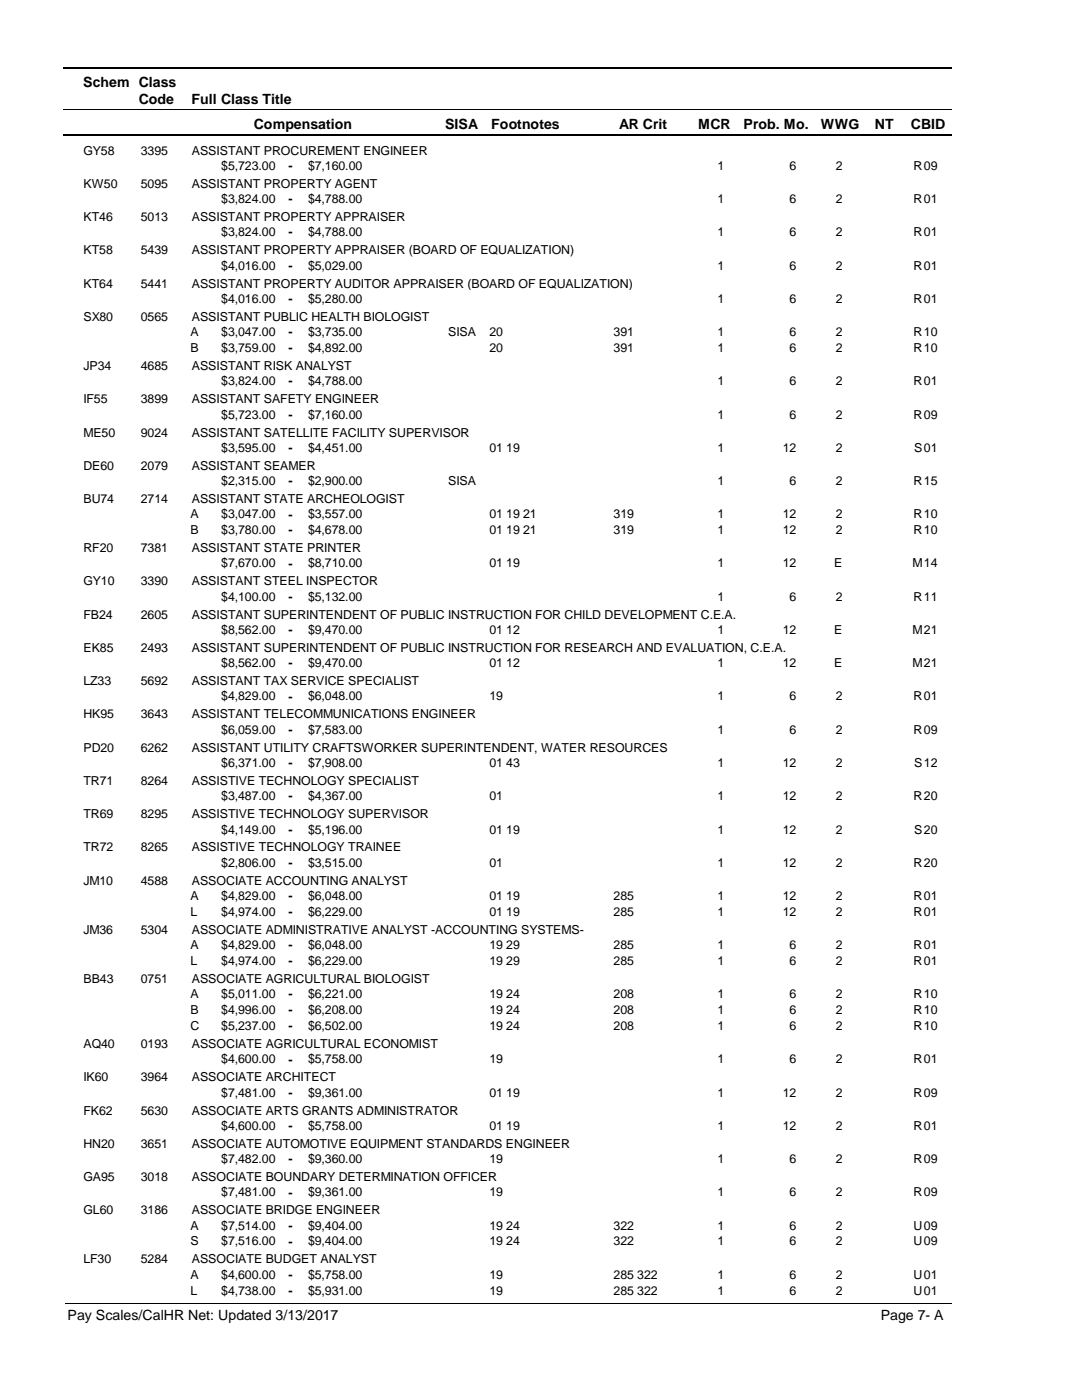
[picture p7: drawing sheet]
<svg xmlns="http://www.w3.org/2000/svg" width="216mm" height="279mm" viewBox="0 0 216 279" stroke-linecap="round" stroke-linejoin="round" font-family="sans-serif">
<defs><g id="words">
<g font-size="2.8">
<text x="16.6" y="17.3">Schem Class</text>
<text x="27.7" y="20.7">Code</text>
<text x="38.2" y="20.7">Full Class Title</text>
<text x="50.6" y="25.7">Compensation</text>
<text x="88.7" y="25.7">SISA</text>
<text x="98" y="25.7">Footnotes</text>
<text x="123.5" y="25.7">AR Crit</text>
<text x="139.2" y="25.7">MCR</text>
<text x="148.3" y="25.7">Prob. Mo.</text>
<text x="163.7" y="25.7">WWG</text>
<text x="174.5" y="25.7">NT</text>
<text x="181.6" y="25.7">CBID</text>
<text x="13.5" y="263.5">Pay Scales/CalHR Net: Updated 3/13/2017</text>
<text x="175.6" y="263.5">Page 7- A</text>
</g>
<g font-size="2.5">
<text x="16.6" y="30.8">GY58</text>
<text x="28.1" y="30.8">3395</text>
<text x="38.2" y="30.8">ASSISTANT PROCUREMENT ENGINEER</text>
<text x="44.1" y="33.9">$5,723.00</text>
<text x="57.5" y="33.9">-</text>
<text x="61.4" y="33.9">$7,160.00</text>
<text x="143.1" y="33.9">1</text>
<text x="157.5" y="33.9">6</text>
<text x="166.6" y="33.9">2</text>
<text x="182.2" y="33.9">R</text>
<text x="184.2" y="33.9">09</text>
<text x="16.6" y="37.5">KW50</text>
<text x="28.1" y="37.5">5095</text>
<text x="38.2" y="37.5">ASSISTANT PROPERTY AGENT</text>
<text x="44.1" y="40.6">$3,824.00</text>
<text x="57.5" y="40.6">-</text>
<text x="61.4" y="40.6">$4,788.00</text>
<text x="143.1" y="40.6">1</text>
<text x="157.5" y="40.6">6</text>
<text x="166.6" y="40.6">2</text>
<text x="182.2" y="40.6">R</text>
<text x="184.2" y="40.6">01</text>
<text x="16.6" y="44.1">KT46</text>
<text x="28.1" y="44.1">5013</text>
<text x="38.2" y="44.1">ASSISTANT PROPERTY APPRAISER</text>
<text x="44.1" y="47.2">$3,824.00</text>
<text x="57.5" y="47.2">-</text>
<text x="61.4" y="47.2">$4,788.00</text>
<text x="143.1" y="47.2">1</text>
<text x="157.5" y="47.2">6</text>
<text x="166.6" y="47.2">2</text>
<text x="182.2" y="47.2">R</text>
<text x="184.2" y="47.2">01</text>
<text x="16.6" y="50.7">KT58</text>
<text x="28.1" y="50.7">5439</text>
<text x="38.2" y="50.7">ASSISTANT PROPERTY APPRAISER (BOARD OF EQUALIZATION)</text>
<text x="44.1" y="53.8">$4,016.00</text>
<text x="57.5" y="53.9">-</text>
<text x="61.4" y="53.8">$5,029.00</text>
<text x="143.1" y="53.8">1</text>
<text x="157.5" y="53.8">6</text>
<text x="166.6" y="53.8">2</text>
<text x="182.2" y="53.8">R</text>
<text x="184.2" y="53.8">01</text>
<text x="16.6" y="57.4">KT64</text>
<text x="28.1" y="57.4">5441</text>
<text x="38.2" y="57.4">ASSISTANT PROPERTY AUDITOR APPRAISER (BOARD OF EQUALIZATION)</text>
<text x="16.6" y="64">SX80</text>
<text x="28.1" y="64">0565</text>
<text x="38.2" y="64">ASSISTANT PUBLIC HEALTH BIOLOGIST</text>
<text x="44.1" y="60.5">$4,016.00</text>
<text x="57.5" y="60.5">-</text>
<text x="61.4" y="60.5">$5,280.00</text>
<text x="143.1" y="60.5">1</text>
<text x="157.5" y="60.5">6</text>
<text x="166.6" y="60.5">2</text>
<text x="182.2" y="60.5">R</text>
<text x="184.2" y="60.5">01</text>
<text x="38" y="67.1">A</text>
<text x="38" y="70.2">B</text>
<text x="44.1" y="67.1">$3,047.00</text>
<text x="44.1" y="70.2">$3,759.00</text>
<text x="57.5" y="67.1">-</text>
<text x="57.5" y="70.3">-</text>
<text x="61.4" y="67.1">$3,735.00</text>
<text x="61.4" y="70.2">$4,892.00</text>
<text x="89.4" y="67.1">SISA</text>
<text x="97.6" y="67.1">20</text>
<text x="97.6" y="70.2">20</text>
<text x="122.4" y="67.1">391</text>
<text x="122.4" y="70.2">391</text>
<text x="143.1" y="67.1">1</text>
<text x="143.1" y="70.2">1</text>
<text x="157.5" y="67.1">6</text>
<text x="157.5" y="70.2">6</text>
<text x="166.6" y="67.1">2</text>
<text x="166.6" y="70.2">2</text>
<text x="182.2" y="67.1">R</text>
<text x="182.2" y="70.2">R</text>
<text x="184.2" y="67.1">10</text>
<text x="184.2" y="70.2">10</text>
<text x="16.6" y="73.8">JP34</text>
<text x="28.1" y="73.8">4685</text>
<text x="38.2" y="73.8">ASSISTANT RISK ANALYST</text>
<text x="44.1" y="76.9">$3,824.00</text>
<text x="57.5" y="76.9">-</text>
<text x="61.4" y="76.9">$4,788.00</text>
<text x="143.1" y="76.9">1</text>
<text x="157.5" y="76.9">6</text>
<text x="166.6" y="76.9">2</text>
<text x="182.2" y="76.9">R</text>
<text x="184.2" y="76.9">01</text>
<text x="16.6" y="80.5">IF55</text>
<text x="28.1" y="80.5">3899</text>
<text x="38.2" y="80.5">ASSISTANT SAFETY ENGINEER</text>
<text x="44.1" y="83.6">$5,723.00</text>
<text x="57.5" y="83.6">-</text>
<text x="61.4" y="83.6">$7,160.00</text>
<text x="143.1" y="83.6">1</text>
<text x="157.5" y="83.6">6</text>
<text x="166.6" y="83.6">2</text>
<text x="182.2" y="83.6">R</text>
<text x="184.2" y="83.6">09</text>
<text x="16.6" y="87.1">ME50</text>
<text x="28.1" y="87.1">9024</text>
<text x="38.2" y="87.1">ASSISTANT SATELLITE FACILITY SUPERVISOR</text>
<text x="16.6" y="93.7">DE60</text>
<text x="28.1" y="93.7">2079</text>
<text x="38.2" y="93.7">ASSISTANT SEAMER</text>
<text x="44.1" y="90.2">$3,595.00</text>
<text x="57.5" y="90.2">-</text>
<text x="61.4" y="90.2">$4,451.00</text>
<text x="97.6" y="90.2">01 19</text>
<text x="143.1" y="90.2">1</text>
<text x="156.1" y="90.2">12</text>
<text x="166.6" y="90.2">2</text>
<text x="182.3" y="90.2">S</text>
<text x="184.2" y="90.2">01</text>
<text x="16.6" y="100.4">BU74</text>
<text x="28.1" y="100.4">2714</text>
<text x="38.2" y="100.4">ASSISTANT STATE ARCHEOLOGIST</text>
<text x="44.1" y="96.8">$2,315.00</text>
<text x="57.5" y="96.8">-</text>
<text x="61.4" y="96.8">$2,900.00</text>
<text x="89.4" y="96.8">SISA</text>
<text x="143.1" y="96.8">1</text>
<text x="157.5" y="96.8">6</text>
<text x="166.6" y="96.8">2</text>
<text x="182.2" y="96.8">R</text>
<text x="184.2" y="96.8">15</text>
<text x="38" y="103.5">A</text>
<text x="38" y="106.6">B</text>
<text x="44.1" y="103.5">$3,047.00</text>
<text x="44.1" y="106.6">$3,780.00</text>
<text x="57.5" y="103.5">-</text>
<text x="57.5" y="106.7">-</text>
<text x="61.4" y="103.5">$3,557.00</text>
<text x="61.4" y="106.6">$4,678.00</text>
<text x="97.6" y="103.5">01 19 21</text>
<text x="97.6" y="106.6">01 19 21</text>
<text x="122.4" y="103.5">319</text>
<text x="122.4" y="106.6">319</text>
<text x="143.1" y="103.5">1</text>
<text x="143.1" y="106.6">1</text>
<text x="156.1" y="103.5">12</text>
<text x="156.1" y="106.6">12</text>
<text x="166.6" y="103.5">2</text>
<text x="166.6" y="106.6">2</text>
<text x="182.2" y="103.5">R</text>
<text x="182.2" y="106.6">R</text>
<text x="184.2" y="103.5">10</text>
<text x="184.2" y="106.6">10</text>
<text x="16.6" y="110.2">RF20</text>
<text x="28.1" y="110.2">7381</text>
<text x="38.2" y="110.2">ASSISTANT STATE PRINTER</text>
<text x="44.1" y="113.2">$7,670.00</text>
<text x="57.5" y="113.3">-</text>
<text x="61.4" y="113.2">$8,710.00</text>
<text x="97.6" y="113.2">01 19</text>
<text x="143.1" y="113.2">1</text>
<text x="156.1" y="113.2">12</text>
<text x="166.3" y="113.2">E</text>
<text x="181.9" y="113.2">M</text>
<text x="184.2" y="113.2">14</text>
<text x="16.6" y="116.8">GY10</text>
<text x="28.1" y="116.8">3390</text>
<text x="38.2" y="116.8">ASSISTANT STEEL INSPECTOR</text>
<text x="44.1" y="119.9">$4,100.00</text>
<text x="57.5" y="119.9">-</text>
<text x="61.4" y="119.9">$5,132.00</text>
<text x="143.1" y="119.9">1</text>
<text x="157.5" y="119.9">6</text>
<text x="166.6" y="119.9">2</text>
<text x="182.2" y="119.9">R</text>
<text x="184.2" y="119.9">11</text>
<text x="16.6" y="123.5">FB24</text>
<text x="28.1" y="123.5">2605</text>
<text x="38.2" y="123.5">ASSISTANT SUPERINTENDENT OF PUBLIC INSTRUCTION FOR CHILD DEVELOPMENT C.E.A.</text>
<text x="16.6" y="130.1">EK85</text>
<text x="28.1" y="130.1">2493</text>
<text x="38.2" y="130.1">ASSISTANT SUPERINTENDENT OF PUBLIC INSTRUCTION FOR RESEARCH AND EVALUATION, C.E.A.</text>
<text x="44.1" y="126.5">$8,562.00</text>
<text x="57.5" y="126.6">-</text>
<text x="61.4" y="126.5">$9,470.00</text>
<text x="97.6" y="126.5">01 12</text>
<text x="143.1" y="126.5">1</text>
<text x="156.1" y="126.5">12</text>
<text x="166.3" y="126.5">E</text>
<text x="181.9" y="126.5">M</text>
<text x="184.2" y="126.5">21</text>
<text x="16.6" y="136.7">LZ33</text>
<text x="28.1" y="136.7">5692</text>
<text x="38.2" y="136.7">ASSISTANT TAX SERVICE SPECIALIST</text>
<text x="44.1" y="133.2">$8,562.00</text>
<text x="57.5" y="133.2">-</text>
<text x="61.4" y="133.2">$9,470.00</text>
<text x="97.6" y="133.2">01 12</text>
<text x="143.1" y="133.2">1</text>
<text x="156.1" y="133.2">12</text>
<text x="166.3" y="133.2">E</text>
<text x="181.9" y="133.2">M</text>
<text x="184.2" y="133.2">21</text>
<text x="16.6" y="143.4">HK95</text>
<text x="28.1" y="143.4">3643</text>
<text x="38.2" y="143.4">ASSISTANT TELECOMMUNICATIONS ENGINEER</text>
<text x="44.1" y="139.8">$4,829.00</text>
<text x="57.5" y="139.8">-</text>
<text x="61.4" y="139.8">$6,048.00</text>
<text x="97.6" y="139.8">19</text>
<text x="143.1" y="139.8">1</text>
<text x="157.5" y="139.8">6</text>
<text x="166.6" y="139.8">2</text>
<text x="182.2" y="139.8">R</text>
<text x="184.2" y="139.8">01</text>
<text x="44.1" y="146.4">$6,059.00</text>
<text x="57.5" y="146.5">-</text>
<text x="61.4" y="146.4">$7,583.00</text>
<text x="143.1" y="146.4">1</text>
<text x="157.5" y="146.4">6</text>
<text x="166.6" y="146.4">2</text>
<text x="182.2" y="146.4">R</text>
<text x="184.2" y="146.4">09</text>
<text x="16.6" y="150">PD20</text>
<text x="28.1" y="150">6262</text>
<text x="38.2" y="150">ASSISTANT UTILITY CRAFTSWORKER SUPERINTENDENT, WATER RESOURCES</text>
<text x="44.1" y="153.1">$6,371.00</text>
<text x="57.5" y="153.1">-</text>
<text x="61.4" y="153.1">$7,908.00</text>
<text x="97.6" y="153.1">01 43</text>
<text x="143.1" y="153.1">1</text>
<text x="156.1" y="153.1">12</text>
<text x="166.6" y="153.1">2</text>
<text x="182.3" y="153.1">S</text>
<text x="184.2" y="153.1">12</text>
<text x="16.6" y="156.6">TR71</text>
<text x="28.1" y="156.6">8264</text>
<text x="38.2" y="156.6">ASSISTIVE TECHNOLOGY SPECIALIST</text>
<text x="44.1" y="159.7">$3,487.00</text>
<text x="57.5" y="159.7">-</text>
<text x="61.4" y="159.7">$4,367.00</text>
<text x="97.6" y="159.7">01</text>
<text x="143.1" y="159.7">1</text>
<text x="156.1" y="159.7">12</text>
<text x="166.6" y="159.7">2</text>
<text x="182.2" y="159.7">R</text>
<text x="184.2" y="159.7">20</text>
<text x="16.6" y="163.3">TR69</text>
<text x="28.1" y="163.3">8295</text>
<text x="38.2" y="163.3">ASSISTIVE TECHNOLOGY SUPERVISOR</text>
<text x="44.1" y="166.4">$4,149.00</text>
<text x="57.5" y="166.4">-</text>
<text x="61.4" y="166.4">$5,196.00</text>
<text x="97.6" y="166.4">01 19</text>
<text x="143.1" y="166.4">1</text>
<text x="156.1" y="166.4">12</text>
<text x="166.6" y="166.4">2</text>
<text x="182.3" y="166.4">S</text>
<text x="184.2" y="166.4">20</text>
<text x="16.6" y="169.9">TR72</text>
<text x="28.1" y="169.9">8265</text>
<text x="38.2" y="169.9">ASSISTIVE TECHNOLOGY TRAINEE</text>
<text x="44.1" y="173">$2,806.00</text>
<text x="57.5" y="173">-</text>
<text x="61.4" y="173">$3,515.00</text>
<text x="97.6" y="173">01</text>
<text x="143.1" y="173">1</text>
<text x="156.1" y="173">12</text>
<text x="166.6" y="173">2</text>
<text x="182.2" y="173">R</text>
<text x="184.2" y="173">20</text>
<text x="16.6" y="176.6">JM10</text>
<text x="28.1" y="176.6">4588</text>
<text x="38" y="179.6">A</text>
<text x="38.2" y="176.6">ASSOCIATE ACCOUNTING ANALYST</text>
<text x="44.1" y="179.6">$4,829.00</text>
<text x="57.5" y="179.7">-</text>
<text x="61.4" y="179.6">$6,048.00</text>
<text x="97.6" y="179.6">01 19</text>
<text x="122.4" y="179.6">285</text>
<text x="143.1" y="179.6">1</text>
<text x="156.1" y="179.6">12</text>
<text x="166.6" y="179.6">2</text>
<text x="182.2" y="179.6">R</text>
<text x="184.2" y="179.6">01</text>
<text x="38" y="182.8">L</text>
<text x="44.1" y="182.8">$4,974.00</text>
<text x="57.5" y="182.8">-</text>
<text x="61.4" y="182.8">$6,229.00</text>
<text x="97.6" y="182.8">01 19</text>
<text x="122.4" y="182.8">285</text>
<text x="143.1" y="182.8">1</text>
<text x="156.1" y="182.8">12</text>
<text x="166.6" y="182.8">2</text>
<text x="182.2" y="182.8">R</text>
<text x="184.2" y="182.8">01</text>
<text x="16.6" y="186.4">JM36</text>
<text x="28.1" y="186.4">5304</text>
<text x="38" y="189.4">A</text>
<text x="38.2" y="186.4">ASSOCIATE ADMINISTRATIVE ANALYST -ACCOUNTING SYSTEMS-</text>
<text x="44.1" y="189.4">$4,829.00</text>
<text x="57.5" y="189.5">-</text>
<text x="61.4" y="189.4">$6,048.00</text>
<text x="97.6" y="189.4">19 29</text>
<text x="122.4" y="189.4">285</text>
<text x="143.1" y="189.4">1</text>
<text x="157.5" y="189.4">6</text>
<text x="166.6" y="189.4">2</text>
<text x="182.2" y="189.4">R</text>
<text x="184.2" y="189.4">01</text>
<text x="16.6" y="196.2">BB43</text>
<text x="28.1" y="196.2">0751</text>
<text x="38" y="192.6">L</text>
<text x="38.2" y="196.2">ASSOCIATE AGRICULTURAL BIOLOGIST</text>
<text x="44.1" y="192.6">$4,974.00</text>
<text x="57.5" y="192.7">-</text>
<text x="61.4" y="192.6">$6,229.00</text>
<text x="97.6" y="192.6">19 29</text>
<text x="122.4" y="192.6">285</text>
<text x="143.1" y="192.6">1</text>
<text x="157.5" y="192.6">6</text>
<text x="166.6" y="192.6">2</text>
<text x="182.2" y="192.6">R</text>
<text x="184.2" y="192.6">01</text>
<text x="38" y="199.2">A</text>
<text x="38" y="202.4">B</text>
<text x="44.1" y="199.2">$5,011.00</text>
<text x="44.1" y="202.4">$4,996.00</text>
<text x="57.5" y="199.3">-</text>
<text x="57.5" y="202.4">-</text>
<text x="61.4" y="199.2">$6,221.00</text>
<text x="61.4" y="202.4">$6,208.00</text>
<text x="97.6" y="199.2">19 24</text>
<text x="97.6" y="202.4">19 24</text>
<text x="122.4" y="199.2">208</text>
<text x="122.4" y="202.4">208</text>
<text x="143.1" y="199.2">1</text>
<text x="143.1" y="202.4">1</text>
<text x="157.5" y="199.2">6</text>
<text x="157.5" y="202.4">6</text>
<text x="166.6" y="199.2">2</text>
<text x="166.6" y="202.4">2</text>
<text x="182.2" y="199.2">R</text>
<text x="182.2" y="202.4">R</text>
<text x="184.2" y="199.2">10</text>
<text x="184.2" y="202.4">10</text>
<text x="16.6" y="209.2">AQ40</text>
<text x="28.1" y="209.2">0193</text>
<text x="38" y="205.6">C</text>
<text x="38.2" y="209.2">ASSOCIATE AGRICULTURAL ECONOMIST</text>
<text x="44.1" y="205.6">$5,237.00</text>
<text x="57.5" y="205.6">-</text>
<text x="61.4" y="205.6">$6,502.00</text>
<text x="97.6" y="205.6">19 24</text>
<text x="122.4" y="205.6">208</text>
<text x="143.1" y="205.6">1</text>
<text x="157.5" y="205.6">6</text>
<text x="166.6" y="205.6">2</text>
<text x="182.2" y="205.6">R</text>
<text x="184.2" y="205.6">10</text>
<text x="16.6" y="215.8">IK60</text>
<text x="28.1" y="215.8">3964</text>
<text x="38.2" y="215.8">ASSOCIATE ARCHITECT</text>
<text x="44.1" y="212.2">$4,600.00</text>
<text x="57.5" y="212.3">-</text>
<text x="61.4" y="212.2">$5,758.00</text>
<text x="97.6" y="212.2">19</text>
<text x="143.1" y="212.2">1</text>
<text x="157.5" y="212.2">6</text>
<text x="166.6" y="212.2">2</text>
<text x="182.2" y="212.2">R</text>
<text x="184.2" y="212.2">01</text>
<text x="44.1" y="218.9">$7,481.00</text>
<text x="57.5" y="218.9">-</text>
<text x="61.4" y="218.9">$9,361.00</text>
<text x="97.6" y="218.9">01 19</text>
<text x="143.1" y="218.9">1</text>
<text x="156.1" y="218.9">12</text>
<text x="166.6" y="218.9">2</text>
<text x="182.2" y="218.9">R</text>
<text x="184.2" y="218.9">09</text>
<text x="16.6" y="222.5">FK62</text>
<text x="28.1" y="222.5">5630</text>
<text x="38.2" y="222.5">ASSOCIATE ARTS GRANTS ADMINISTRATOR</text>
<text x="44.1" y="225.5">$4,600.00</text>
<text x="57.5" y="225.5">-</text>
<text x="61.4" y="225.5">$5,758.00</text>
<text x="97.6" y="225.5">01 19</text>
<text x="143.1" y="225.5">1</text>
<text x="156.1" y="225.5">12</text>
<text x="166.6" y="225.5">2</text>
<text x="182.2" y="225.5">R</text>
<text x="184.2" y="225.5">01</text>
<text x="16.6" y="229.1">HN20</text>
<text x="28.1" y="229.1">3651</text>
<text x="38.2" y="229.1">ASSOCIATE AUTOMOTIVE EQUIPMENT STANDARDS ENGINEER</text>
<text x="44.1" y="232.1">$7,482.00</text>
<text x="57.5" y="232.2">-</text>
<text x="61.4" y="232.1">$9,360.00</text>
<text x="97.6" y="232.1">19</text>
<text x="143.1" y="232.1">1</text>
<text x="157.5" y="232.1">6</text>
<text x="166.6" y="232.1">2</text>
<text x="182.2" y="232.1">R</text>
<text x="184.2" y="232.1">09</text>
<text x="16.6" y="235.7">GA95</text>
<text x="28.1" y="235.7">3018</text>
<text x="38.2" y="235.7">ASSOCIATE BOUNDARY DETERMINATION OFFICER</text>
<text x="44.1" y="238.8">$7,481.00</text>
<text x="57.5" y="238.8">-</text>
<text x="61.4" y="238.8">$9,361.00</text>
<text x="97.6" y="238.8">19</text>
<text x="143.1" y="238.8">1</text>
<text x="157.5" y="238.8">6</text>
<text x="166.6" y="238.8">2</text>
<text x="182.2" y="238.8">R</text>
<text x="184.2" y="238.8">09</text>
<text x="16.6" y="242.4">GL60</text>
<text x="28.1" y="242.4">3186</text>
<text x="38" y="245.4">A</text>
<text x="38.2" y="242.4">ASSOCIATE BRIDGE ENGINEER</text>
<text x="44.1" y="245.4">$7,514.00</text>
<text x="57.5" y="245.4">-</text>
<text x="61.4" y="245.4">$9,404.00</text>
<text x="97.6" y="245.4">19 24</text>
<text x="122.4" y="245.4">322</text>
<text x="143.1" y="245.4">1</text>
<text x="157.5" y="245.4">6</text>
<text x="166.6" y="245.4">2</text>
<text x="182.2" y="245.4">U</text>
<text x="184.2" y="245.4">09</text>
<text x="38" y="248.6">S</text>
<text x="44.1" y="248.6">$7,516.00</text>
<text x="57.5" y="248.6">-</text>
<text x="61.4" y="248.6">$9,404.00</text>
<text x="97.6" y="248.6">19 24</text>
<text x="122.4" y="248.6">322</text>
<text x="143.1" y="248.6">1</text>
<text x="157.5" y="248.6">6</text>
<text x="166.6" y="248.6">2</text>
<text x="182.2" y="248.6">U</text>
<text x="184.2" y="248.6">09</text>
<text x="16.6" y="252.2">LF30</text>
<text x="28.1" y="252.2">5284</text>
<text x="38" y="255.2">A</text>
<text x="38.2" y="252.2">ASSOCIATE BUDGET ANALYST</text>
<text x="44.1" y="255.2">$4,600.00</text>
<text x="57.5" y="255.3">-</text>
<text x="61.4" y="255.2">$5,758.00</text>
<text x="97.6" y="255.2">19</text>
<text x="122.4" y="255.2">285 322</text>
<text x="143.1" y="255.2">1</text>
<text x="157.5" y="255.2">6</text>
<text x="166.6" y="255.2">2</text>
<text x="182.2" y="255.2">U</text>
<text x="184.2" y="255.2">01</text>
<text x="38" y="258.4">L</text>
<text x="44.1" y="258.4">$4,738.00</text>
<text x="57.5" y="258.4">-</text>
<text x="61.4" y="258.4">$5,931.00</text>
<text x="97.6" y="258.4">19</text>
<text x="122.4" y="258.4">285 322</text>
<text x="143.1" y="258.4">1</text>
<text x="157.5" y="258.4">6</text>
<text x="166.6" y="258.4">2</text>
<text x="182.2" y="258.4">U</text>
<text x="184.2" y="258.4">01</text>
</g>
</g></defs>
<path d="M12.7 13.5h177.1" fill="none" stroke="#000" stroke-width=".36"/>
<path d="M12.7 21.9h177.1" fill="none" stroke="#000" stroke-width=".2"/>
<path d="M12.7 27h177.1" fill="none" stroke="#000" stroke-width=".35"/>
<g fill="#fff">
<path d="M40.4 31.3h16.2v3h-16.2z" fill-rule="evenodd"/>
<path d="M183.9 31.3h4.1v3h-4.1z" fill-rule="evenodd"/>
<path d="M40.4 37.9h16.2v3h-16.2z" fill-rule="evenodd"/>
<path d="M183.9 37.9h4.1v3h-4.1z" fill-rule="evenodd"/>
<path d="M40.4 44.6h16.2v2.9h-16.2z" fill-rule="evenodd"/>
<path d="M183.9 44.6h4.1v2.9h-4.1z" fill-rule="evenodd"/>
<path d="M40.4 51.2h16.2v3h-16.2z" fill-rule="evenodd"/>
<path d="M183.9 51.2h4.1v3h-4.1z" fill-rule="evenodd"/>
<path d="M40.4 57.8h16.2v3h-16.2z" fill-rule="evenodd"/>
<path d="M183.9 57.8h4.1v3h-4.1z" fill-rule="evenodd"/>
<path d="M40.4 64.5h16.2v2.9h-16.2z" fill-rule="evenodd"/>
<path d="M183.9 64.5h4.1v2.9h-4.1z" fill-rule="evenodd"/>
<path d="M40.4 67.6h16.2v3h-16.2z" fill-rule="evenodd"/>
<path d="M183.9 67.6h4.1v3h-4.1z" fill-rule="evenodd"/>
<path d="M40.4 74.3h16.2v3h-16.2z" fill-rule="evenodd"/>
<path d="M183.9 74.3h4.1v3h-4.1z" fill-rule="evenodd"/>
<path d="M40.4 80.9h16.2v3h-16.2z" fill-rule="evenodd"/>
<path d="M183.9 80.9h4.1v3h-4.1z" fill-rule="evenodd"/>
<path d="M40.4 87.5h16.2v3h-16.2z" fill-rule="evenodd"/>
<path d="M183.9 87.5h4.1v3h-4.1z" fill-rule="evenodd"/>
<path d="M40.4 94.2h16.2v3h-16.2z" fill-rule="evenodd"/>
<path d="M183.9 94.2h4.1v3h-4.1z" fill-rule="evenodd"/>
<path d="M40.4 100.8h16.2v3h-16.2z" fill-rule="evenodd"/>
<path d="M183.9 100.8h4.1v3h-4.1z" fill-rule="evenodd"/>
<path d="M40.4 104h16.2v3h-16.2z" fill-rule="evenodd"/>
<path d="M183.9 104h4.1v3h-4.1z" fill-rule="evenodd"/>
<path d="M40.4 110.6h16.2v3h-16.2z" fill-rule="evenodd"/>
<path d="M183.9 110.6h4.1v3h-4.1z" fill-rule="evenodd"/>
<path d="M40.4 117.3h16.2v3h-16.2z" fill-rule="evenodd"/>
<path d="M183.9 117.3h4.1v3h-4.1z" fill-rule="evenodd"/>
<path d="M40.4 123.9h16.2v3h-16.2z" fill-rule="evenodd"/>
<path d="M183.9 123.9h4.1v3h-4.1z" fill-rule="evenodd"/>
<path d="M40.4 130.5h16.2v3h-16.2z" fill-rule="evenodd"/>
<path d="M183.9 130.5h4.1v3h-4.1z" fill-rule="evenodd"/>
<path d="M40.4 137.2h16.2v3h-16.2z" fill-rule="evenodd"/>
<path d="M183.9 137.2h4.1v3h-4.1z" fill-rule="evenodd"/>
<path d="M40.4 143.8h16.2v3h-16.2z" fill-rule="evenodd"/>
<path d="M183.9 143.8h4.1v3h-4.1z" fill-rule="evenodd"/>
<path d="M40.4 150.4h16.2v3h-16.2z" fill-rule="evenodd"/>
<path d="M183.9 150.4h4.1v3h-4.1z" fill-rule="evenodd"/>
<path d="M40.4 157.1h16.2v3h-16.2z" fill-rule="evenodd"/>
<path d="M183.9 157.1h4.1v3h-4.1z" fill-rule="evenodd"/>
<path d="M40.4 163.7h16.2v3h-16.2z" fill-rule="evenodd"/>
<path d="M183.9 163.7h4.1v3h-4.1z" fill-rule="evenodd"/>
<path d="M40.4 170.4h16.2v2.9h-16.2z" fill-rule="evenodd"/>
<path d="M183.9 170.4h4.1v2.9h-4.1z" fill-rule="evenodd"/>
<path d="M40.4 177h16.2v3h-16.2z" fill-rule="evenodd"/>
<path d="M183.9 177h4.1v3h-4.1z" fill-rule="evenodd"/>
<path d="M40.4 180.2h16.2v3h-16.2z" fill-rule="evenodd"/>
<path d="M183.9 180.2h4.1v3h-4.1z" fill-rule="evenodd"/>
<path d="M40.4 186.8h16.2v3h-16.2z" fill-rule="evenodd"/>
<path d="M183.9 186.8h4.1v3h-4.1z" fill-rule="evenodd"/>
<path d="M40.4 190h16.2v3h-16.2z" fill-rule="evenodd"/>
<path d="M183.9 190h4.1v3h-4.1z" fill-rule="evenodd"/>
<path d="M40.4 196.6h16.2v3h-16.2z" fill-rule="evenodd"/>
<path d="M183.9 196.6h4.1v3h-4.1z" fill-rule="evenodd"/>
<path d="M40.4 199.8h16.2v3h-16.2z" fill-rule="evenodd"/>
<path d="M183.9 199.8h4.1v3h-4.1z" fill-rule="evenodd"/>
<path d="M40.4 203h16.2v3h-16.2z" fill-rule="evenodd"/>
<path d="M183.9 203h4.1v3h-4.1z" fill-rule="evenodd"/>
<path d="M40.4 209.6h16.2v3h-16.2z" fill-rule="evenodd"/>
<path d="M183.9 209.6h4.1v3h-4.1z" fill-rule="evenodd"/>
<path d="M40.4 216.3h16.2v3h-16.2z" fill-rule="evenodd"/>
<path d="M183.9 216.3h4.1v3h-4.1z" fill-rule="evenodd"/>
<path d="M40.4 222.9h16.2v3h-16.2z" fill-rule="evenodd"/>
<path d="M183.9 222.9h4.1v3h-4.1z" fill-rule="evenodd"/>
<path d="M40.4 229.5h16.2v3h-16.2z" fill-rule="evenodd"/>
<path d="M183.9 229.5h4.1v3h-4.1z" fill-rule="evenodd"/>
<path d="M40.4 236.2h16.2v3h-16.2z" fill-rule="evenodd"/>
<path d="M183.9 236.2h4.1v3h-4.1z" fill-rule="evenodd"/>
<path d="M40.4 242.8h16.2v3h-16.2z" fill-rule="evenodd"/>
<path d="M183.9 242.8h4.1v3h-4.1z" fill-rule="evenodd"/>
<path d="M40.4 246h16.2v2.9h-16.2z" fill-rule="evenodd"/>
<path d="M183.9 246h4.1v2.9h-4.1z" fill-rule="evenodd"/>
<path d="M40.4 252.6h16.2v3h-16.2z" fill-rule="evenodd"/>
<path d="M183.9 252.6h4.1v3h-4.1z" fill-rule="evenodd"/>
<path d="M40.4 255.8h16.2v3h-16.2z" fill-rule="evenodd"/>
<path d="M183.9 255.8h4.1v3h-4.1z" fill-rule="evenodd"/>
</g>
<path d="M13.1 260.1h176.7" fill="none" stroke="#000" stroke-width=".2"/>
<use href="#words"/>
</svg>
